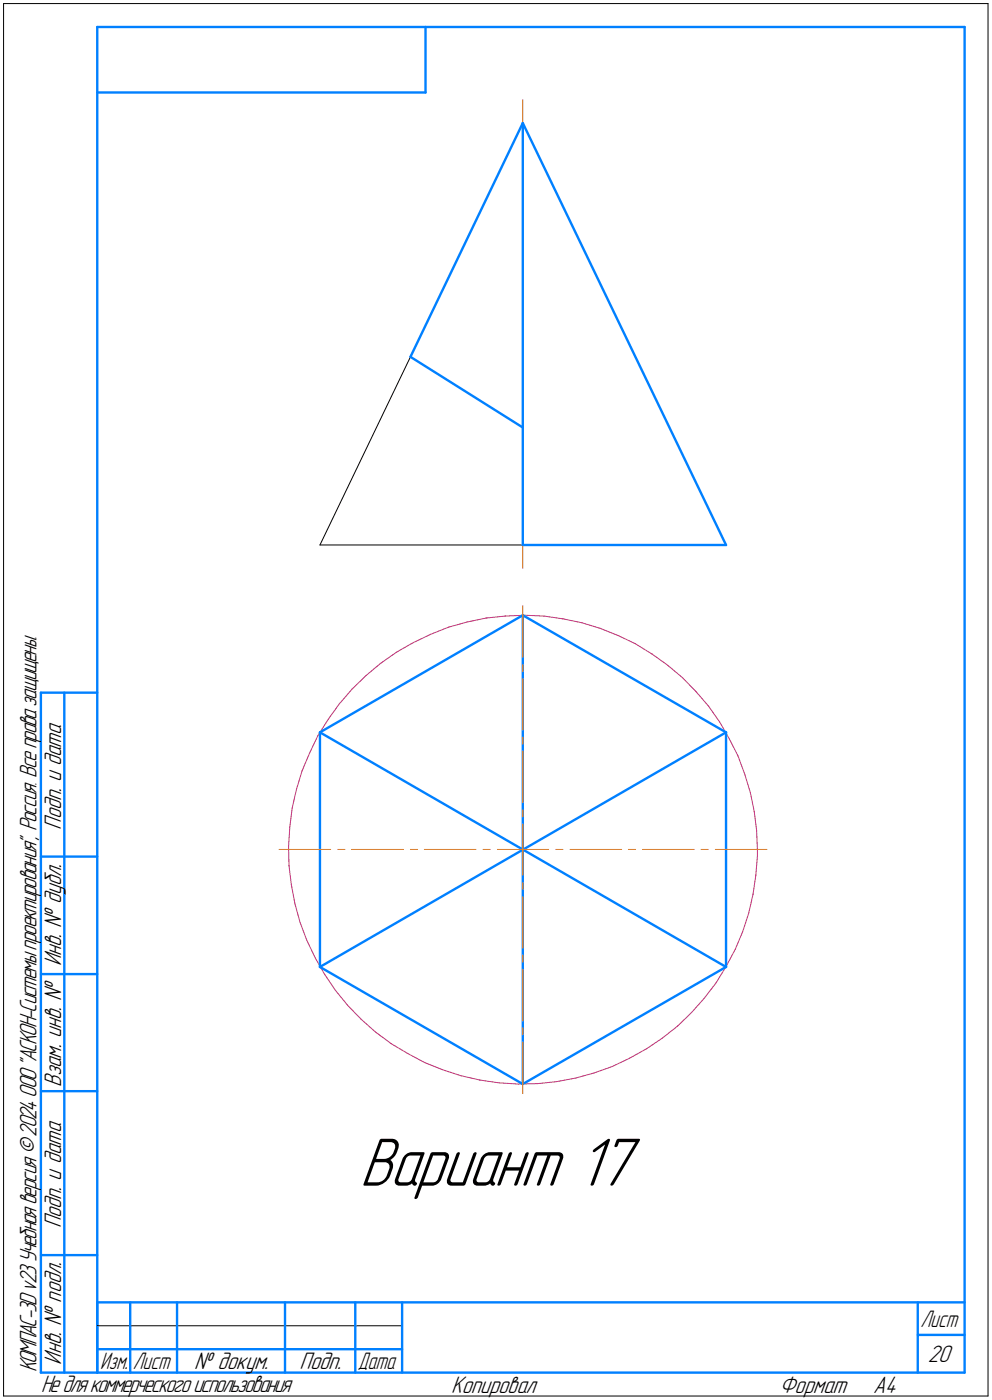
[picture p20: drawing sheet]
<svg xmlns="http://www.w3.org/2000/svg" width="212mm" height="299mm" viewBox="0 0 212 299" stroke-linecap="round" stroke-linejoin="round" font-family="sans-serif">
<defs><g id="words">
<text font-size="15.6" x="76.7" y="252.9">Вариант 17</text>
<g font-size="5.4">
<text x="13" y="177" transform="rotate(-90 13 177)">Подп. и дата</text>
<text x="13" y="206.1" transform="rotate(-90 13 206.1)">Инв. № дубл.</text>
<text x="13" y="231.8" transform="rotate(-90 13 231.8)">Взам. инв. №</text>
<text x="13" y="262" transform="rotate(-90 13 262)">Подп. и дата</text>
<text x="7.7" y="292.8" transform="rotate(-90 7.7 292.8)">КОМПАС-3Dv23Учебнаяверсия©2024ООО&quot;АСКОН-Системыпроектирования&quot;, Россия. Всеправазащищены.</text>
<text x="13" y="291.1" transform="rotate(-90 13 291.1)">Инв. № подл.</text>
<text x="41.4" y="292">№ докум.</text>
<text x="63.9" y="292">Подп.</text>
<text x="197.9" y="290.5">20</text>
<text x="8.8" y="297">Недлякоммерческогоиспользования</text>
<text x="96.3" y="297">Копировал</text>
<text x="166.2" y="297">Формат</text>
<text x="186.3" y="297">A4</text>
</g>
<g font-size="5.3">
<text x="196.4" y="283">Лист</text>
<text x="21.4" y="292">Изм.</text>
<text x="28.4" y="292">Лист</text>
<text x="76.4" y="292">Дата</text>
</g>
</g></defs>
<path d="M.8 .8v297zM.8 .8h209.9zM210.7 .8v297zM87.5 76.1l-19.3 40.1zM68.2 116.2h43.3zM.8 297.8h209.9zM20.7 282.8h65.1z" fill="none" stroke="#000" stroke-width=".21"/>
<g fill="none" stroke="#0080ff" stroke-width=".51">
<path d="M20.7 5.8v287zM20.7 5.8h185zM20.7 19.7h70.1zM90.8 5.8v13.9zM205.7 5.8v287zM111.5 26.2l-24 49.9zM111.5 26.2l43.4 90zM111.5 26.2v90zM87.5 76.1l24 15.1zM111.5 116.2h43.4zM111.5 131.2l43.4 25zM111.5 131.2v100z"/>
<path d="M8.7 147.7v145.1zM8.7 147.7h12zM13.7 147.7v145.1zM68.2 156.2l43.3-25zM68.2 156.2v50zM68.2 156.2l86.7 50zM154.9 156.2v50zM8.7 182.7h12zM8.7 207.8h12zM68.2 206.2l43.3 25zM68.2 206.2l86.7-50zM8.7 232.7h12z"/>
<path d="M111.5 231.2l43.4-25zM8.7 267.7h12zM20.7 277.8h185zM20.7 277.8v15zM27.8 277.8v15zM37.8 277.8v15zM60.8 277.8v15zM75.8 277.8v15zM85.8 277.8v15zM195.7 277.8v15zM8.7 292.8h12zM20.7 292.8h185z"/>
<path d="M20.7 287.8h7.1zM27.8 287.8h10zM37.8 287.8h23zM60.8 287.8h15zM75.8 287.8h10zM195.7 284.7h10z"/>
</g>
<g fill="none" stroke="#ff8000" stroke-width=".21">
<path d="M111.5 39.1v1.5zM111.5 21.3v16.3zM111.5 42.2v16.3zM111.5 63v16.4zM111.5 60v1.6zM111.5 83.9v16.4zM111.5 80.9v1.6zM111.5 104.8v16.4zM111.5 101.9v1.4zM111.5 129.2v11zM111.5 141.7v1.6zM111.5 144.7v11z"/>
<path d="M111.5 157.2v1.5zM111.5 160.2v11zM111.5 172.7v1.5zM111.5 175.8v5.4zM59.5 181.2h11zM72.1 181.2h1.5zM75 181.2h11zM87.5 181.2h1.6zM90.5 181.2h11zM103 181.2h1.6zM106.1 181.2h5.4zM111.5 191.3v11z"/>
<path d="M111.5 188.2v1.5zM111.5 181.2v5.5zM111.5 181.2h5.5zM118.5 181.2h1.6zM121.6 181.2h11zM134 181.2h1.6zM137.1 181.2h11zM149.5 181.2h1.5zM152.6 181.2h11zM111.5 219.2v1.5zM111.5 206.8v11zM111.5 203.7v1.5z"/>
<path d="M111.5 222.2v11.1z"/>
</g>
<g fill="none" stroke="#c52b79" stroke-width=".21">
<path d="M84.6 139.1l3.5-2zM88.1 137.1l3.8-1.8zM91.9 135.3l3.8-1.5zM95.7 133.8l4-1.1zM99.7 132.7l4-.9zM103.7 131.8l4.1-.4zM107.8 131.4l4.1-.2zM111.9 131.2l4.1 .2zM116 131.4l4.1 .6zM120.1 132l4 .8zM124.1 132.8l3.9 1.2zM128 134l3.8 1.6z"/>
<path d="M131.8 135.6l3.8 1.7zM135.6 137.3l3.5 2.2zM139.1 139.5l3.3 2.4zM67.8 156.9l-1.8 3.7zM70 153.4l-2.2 3.5zM72.4 150.1l-2.4 3.3zM75.1 147l3-2.9zM75.1 147l-2.7 3.1zM78.1 144.1l3.1-2.6zM81.2 141.5l3.4-2.4zM142.4 141.9l3.1 2.6zM145.5 144.5l2.9 3z"/>
<path d="M148.4 147.5l2.7 3.1zM151.1 150.6l2.4 3.4zM153.5 154l2 3.6zM155.5 157.6l1.9 3.6zM61.8 176.4l-.2 4.1zM62.3 172.4l-.5 4zM63.2 168.3l-.9 4.1zM64.4 164.4l-1.2 3.9zM66 160.6l-1.6 3.8zM157.4 161.2l1.4 3.9zM158.8 165.1l1.2 3.9zM160 169l.9 4.1z"/>
<path d="M160.9 173.1l.5 4zM161.4 177.1l.1 4.1zM61.6 180.5v4.2zM61.6 184.7l.5 4zM62.1 188.7l.8 4.1zM62.9 192.8l1.1 4zM64 196.8l1.4 3.8zM158.4 198.7l-1.6 3.8zM159.7 194.8l-1.3 3.9zM160.6 190.8l-.9 4zM161.2 186.7l-.6 4.1zM161.5 182.6l-.3 4.1z"/>
<path d="M161.5 181.2v1.4zM65.4 200.6l1.8 3.7zM67.2 204.3l2.1 3.6zM69.3 207.9l2.2 3.3zM71.5 211.2l2.7 3.3zM74.2 214.5l2.8 2.9zM77 217.4l3.1 2.7zM144.5 218.9l3-2.9zM150.2 212.9l-2.7 3.1zM152.7 209.6l-2.5 3.3zM154.9 206.2l-2.2 3.4zM156.8 202.5l-1.9 3.7z"/>
<path d="M80.1 220.1l3.3 2.5zM83.4 222.6l3.6 2.1zM87 224.7l3.6 2zM90.6 226.7l3.8 1.5zM94.4 228.2l3.9 1.2zM98.3 229.4l4.1 1zM102.4 230.4l4 .6zM106.4 231l4.1 .2zM110.5 231.2l4.1-.1zM114.6 231.1l4.1-.4zM118.7 230.7l4.1-.7zM122.8 230l3.9-1.1z"/>
<path d="M126.7 228.9l3.9-1.4zM130.6 227.5l3.7-1.8zM134.3 225.7l3.6-2zM137.9 223.7l3.4-2.3zM141.3 221.4l3.2-2.5z"/>
</g>
<path d="M76.7 241.7h60.5zM76.7 241.8h60.5zM76.7 241.9h60.5zM76.7 242h60.5zM76.7 242.1h60.5zM76.7 242.1h60.5zM76.7 242.2h60.5zM76.7 242.3h60.5zM76.7 242.4h60.5zM76.7 242.5h60.5zM76.7 242.6h60.5zM76.7 242.7h60.5zM76.7 242.7h60.5zM76.7 242.8h60.5zM76.7 242.9h60.5zM76.7 243h60.5zM76.7 243.1h60.5zM76.7 243.2h60.5zM76.7 243.2h60.5zM76.7 243.3h60.5zM76.7 243.4h60.5zM76.7 243.5h60.5zM76.7 243.6h60.5zM76.7 243.7h60.5zM76.7 243.8h60.5zM76.7 243.8h60.5zM76.7 243.9h60.5zM76.7 244h60.5zM76.7 244.1h60.5zM76.7 244.2h60.5zM76.7 244.3h60.5zM76.7 244.3h60.5zM76.7 244.4h60.5zM76.7 244.5h60.5zM76.7 244.6h60.5zM76.7 244.7h60.5zM76.7 244.8h60.5zM76.7 244.9h60.5zM76.7 244.9h60.5zM76.7 245h60.5zM76.7 245.1h60.5zM76.7 245.2h60.5zM76.7 245.3h60.5zM76.7 245.4h60.5zM76.7 245.4h60.5zM76.7 245.5h60.5zM76.7 245.6h60.5zM76.7 245.7h60.5zM76.7 245.8h60.5zM76.7 245.9h60.5zM76.7 246h60.5zM76.7 246h60.5zM76.7 246.1h60.5zM76.7 246.2h60.5zM76.7 246.3h60.5zM76.7 246.4h60.5zM76.7 246.5h60.5zM76.7 246.5h60.5zM76.7 246.6h60.5zM76.7 246.7h60.5zM76.7 246.8h60.5zM76.7 246.9h60.5zM76.7 247h60.5zM76.7 247.1h60.5zM76.7 247.1h60.5zM76.7 247.2h60.5zM76.7 247.3h60.5zM76.7 247.4h60.5zM76.7 247.5h60.5zM76.7 247.6h60.5zM76.7 247.6h60.5zM76.7 247.7h60.5zM76.7 247.8h60.5zM76.7 247.9h60.5zM76.7 248h60.5zM76.7 248.1h60.5zM76.7 248.2h60.5zM76.7 248.2h60.5zM76.7 248.3h60.5zM76.7 248.4h60.5zM76.7 248.5h60.5zM76.7 248.6h60.5zM76.7 248.7h60.5zM76.7 248.8h60.5zM76.7 248.8h60.5zM76.7 248.9h60.5zM76.7 249h60.5zM76.7 249.1h60.5zM76.7 249.2h60.5zM76.7 249.3h60.5zM76.7 249.3h60.5zM76.7 249.4h60.5zM76.7 249.5h60.5zM76.7 249.6h60.5zM76.7 249.7h60.5zM76.7 249.8h60.5zM76.7 249.9h60.5zM76.7 249.9h60.5zM76.7 250h60.5zM76.7 250.1h60.5zM76.7 250.2h60.5zM76.7 250.3h60.5zM76.7 250.4h60.5zM76.7 250.4h60.5zM76.7 250.5h60.5zM76.7 250.6h60.5zM76.7 250.7h60.5zM76.7 250.8h60.5zM76.7 250.9h60.5zM76.7 251h60.5zM76.7 251h60.5zM76.7 251.1h60.5zM76.7 251.2h60.5zM76.7 251.3h60.5zM76.7 251.4h60.5zM76.7 251.5h60.5zM76.7 251.5h60.5zM76.7 251.6h60.5zM76.7 251.7h60.5zM76.7 251.8h60.5zM76.7 251.9h60.5zM76.7 252h60.5zM76.7 252.1h60.5zM76.7 252.1h60.5zM76.7 252.2h60.5zM76.7 252.3h60.5zM76.7 252.4h60.5zM76.7 252.5h60.5zM76.7 252.6h60.5zM76.7 252.6h60.5zM76.7 252.7h60.5zM76.7 252.8h60.5zM76.7 252.9h60.5zM76.7 253h60.5zM76.7 253.1h60.5zM76.7 253.2h60.5zM76.7 253.2h60.5zM76.7 253.3h60.5zM76.7 253.4h60.5zM76.7 253.5h60.5zM76.7 253.6h60.5zM76.7 253.7h60.5zM76.7 253.7h60.5zM76.7 253.8h60.5zM76.7 253.9h60.5zM76.7 254h60.5zM76.7 254.1h60.5zM76.7 254.2h60.5zM76.7 254.3h60.5zM76.7 254.3h60.5zM76.7 254.4h60.5zM76.7 254.5h60.5zM76.7 254.6h60.5zM76.7 254.7h60.5zM76.7 254.8h60.5zM76.7 254.8h60.5zM76.7 254.9h60.5zM76.7 255h60.5zM76.7 255.1h60.5zM76.7 255.2h60.5zM76.7 255.3h60.5zM76.7 255.4h60.5zM76.7 255.4h60.5zM76.7 255.5h60.5zM76.7 255.6h60.5zM76.7 255.7h60.5zM76.7 255.8h60.5zM76.7 255.9h60.5z" fill="#fff" stroke="#fff" stroke-width=".21"/>
<use href="#words"/>
</svg>
